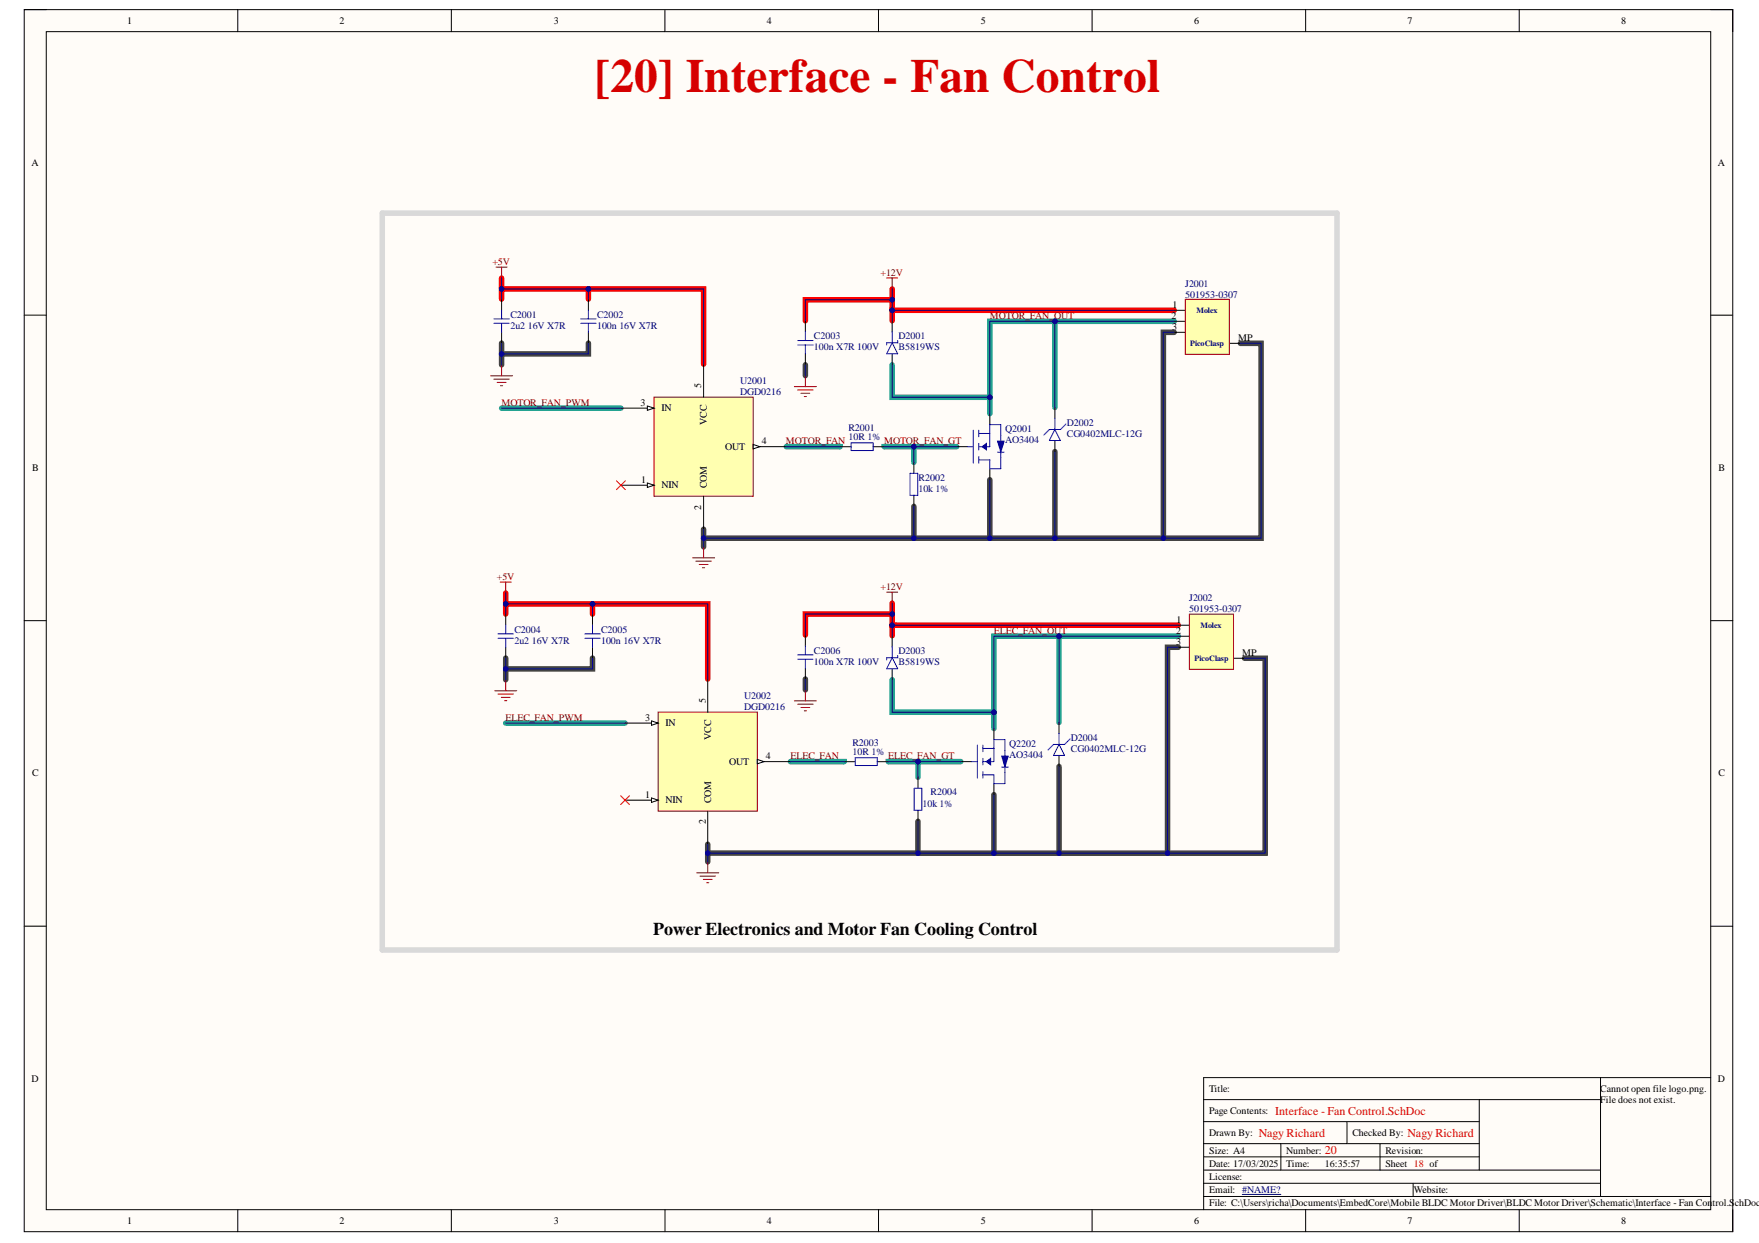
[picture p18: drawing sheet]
<svg xmlns="http://www.w3.org/2000/svg" width="297mm" height="210mm" viewBox="0 0 297 210" stroke-linecap="round" stroke-linejoin="round" font-family="sans-serif">
<defs><g id="words">
<text font-size="8" fill="#d50000" x="100.4" y="15.5">[20] Interface - Fan Control</text>
<text font-size="3" x="110.3" y="157.9">Power Electronics and Motor Fan Cooling Control</text>
<g font-size="2" fill="#d50000">
<text x="212.6" y="191.9">Nagy Richard</text>
<text x="215.3" y="188.2">Interface - Fan Control.SchDoc</text>
<text x="237.7" y="191.9">Nagy Richard</text>
<text x="223.7" y="194.9">20</text>
</g>
<g font-size="1.7">
<text x="21.5" y="4.1">1</text>
<text x="57.3" y="4.1">2</text>
<text x="93.5" y="4.1">3</text>
<text x="129.5" y="4.1">4</text>
<text x="165.6" y="4.1">5</text>
<text x="201.6" y="4.1">6</text>
<text x="237.7" y="4.1">7</text>
<text x="273.8" y="4.1">8</text>
<text x="5.3" y="28">A</text>
<text x="290.1" y="28">A</text>
<text x="197.8" y="53.9">2</text>
<text x="198" y="52">1</text>
<text x="197.9" y="55.8">3</text>
<text x="209.1" y="57.6">MP</text>
<text x="118.4" y="65.6" transform="rotate(-90 118.4 65.6)">5</text>
<text x="108.2" y="68.5">3</text>
<text x="111.7" y="69.4">IN</text>
<text x="119.3" y="71.7" transform="rotate(-90 119.3 71.7)">VCC</text>
<text x="122.5" y="76">OUT</text>
<text x="128.6" y="75">4</text>
<text x="5.4" y="79.6">B</text>
<text x="108.3" y="81.5">1</text>
<text x="111.7" y="82.5">NIN</text>
<text x="119.3" y="82.5" transform="rotate(-90 119.3 82.5)">COM</text>
<text x="290.2" y="79.6">B</text>
<text x="118.4" y="86.1" transform="rotate(-90 118.4 86.1)">2</text>
<text x="198.6" y="107">2</text>
<text x="198.7" y="105.2">1</text>
<text x="198.6" y="108.9">3</text>
<text x="209.8" y="110.8">MP</text>
<text x="119.2" y="118.8" transform="rotate(-90 119.2 118.8)">5</text>
<text x="108.9" y="121.7">3</text>
<text x="112.4" y="122.7">IN</text>
<text x="120.1" y="124.9" transform="rotate(-90 120.1 124.9)">VCC</text>
<text x="5.4" y="131.1">C</text>
<text x="123.1" y="129.2">OUT</text>
<text x="129.3" y="128.2">4</text>
<text x="290.2" y="131.1">C</text>
<text x="108.9" y="134.7">1</text>
<text x="112.4" y="135.7">NIN</text>
<text x="120.1" y="135.7" transform="rotate(-90 120.1 135.7)">COM</text>
<text x="119.2" y="139.2" transform="rotate(-90 119.2 139.2)">2</text>
<text x="5.3" y="182.7">D</text>
<text x="204.2" y="184.3">Title:</text>
<text x="270.2" y="184.3">Cannot open file logo.png.</text>
<text x="290.1" y="182.7">D</text>
<text x="204.2" y="191.8">Drawn By:</text>
<text x="204.2" y="188.1">Page Contents:</text>
<text x="228.4" y="191.8">Checked By:</text>
<text x="270.2" y="186.2">File does not exist.</text>
<text x="204.2" y="194.8">Size: A4</text>
<text x="204.2" y="197">Date: 17/03/2025</text>
<text x="217.2" y="194.8">Number:</text>
<text x="217.2" y="197">Time:</text>
<text x="223.7" y="197">16:35:57</text>
<text x="234" y="194.8">Revision:</text>
<text x="234" y="197">Sheet 18 of</text>
<text x="204.2" y="203.7">File: C:\Users\richa\Documents\EmbedCore\Mobile BLDC Motor Driver\BLDC Motor Driver\Schematic\Interface - Fan Control.SchDoc</text>
<text x="204.2" y="199.2">License:</text>
<text x="204.2" y="201.5">Email: #NAME?</text>
<text x="238.8" y="201.5">Website:</text>
<text x="21.5" y="206.6">1</text>
<text x="57.3" y="206.6">2</text>
<text x="93.5" y="206.6">3</text>
<text x="129.5" y="206.6">4</text>
<text x="165.6" y="206.6">5</text>
<text x="201.6" y="206.6">6</text>
<text x="237.7" y="206.6">7</text>
<text x="273.8" y="206.6">8</text>
</g>
<g font-size="1.7" fill="#800000">
<text x="83.1" y="44.7">+5V</text>
<text x="148.7" y="46.6">+12V</text>
<text x="167.1" y="53.9">MOTOR_FAN_OUT</text>
<text x="84.7" y="68.5">MOTOR_FAN_PWM</text>
<text x="132.7" y="75">MOTOR_FAN</text>
<text x="149.3" y="75">MOTOR_FAN_GT</text>
<text x="83.9" y="97.9">+5V</text>
<text x="148.7" y="99.6">+12V</text>
<text x="167.8" y="107">ELEC_FAN_OUT</text>
<text x="85.3" y="121.7">ELEC_FAN_PWM</text>
<text x="133.5" y="128.2">ELEC_FAN</text>
<text x="150" y="128.2">ELEC_FAN_GT</text>
</g>
<g font-size="1.7" fill="#000080">
<text x="86.2" y="53.6">C2001</text>
<text x="100.8" y="53.6">C2002</text>
<text x="200.1" y="48.4">J2001</text>
<text x="200.1" y="50.3">501953-0307</text>
<text x="86.2" y="55.5">2u2 16V X7R</text>
<text x="100.8" y="55.5">100n 16V X7R</text>
<text x="137.4" y="57.3">C2003</text>
<text x="137.4" y="59.1">100n X7R 100V</text>
<text x="151.7" y="57.3">D2001</text>
<text x="151.7" y="59.1">B5819WS</text>
<text x="125" y="64.9">U2001</text>
<text x="125" y="66.7">DGD0216</text>
<text x="180.2" y="72">D2002</text>
<text x="143.3" y="72.8">R2001</text>
<text x="143.3" y="74.3">10R 1%</text>
<text x="169.8" y="73">Q2001</text>
<text x="169.8" y="74.9">AO3404</text>
<text x="180.2" y="73.8">CG0402MLC-12G</text>
<text x="155.1" y="81.2">R2002</text>
<text x="155.1" y="83">10k 1%</text>
<text x="200.8" y="101.5">J2002</text>
<text x="86.9" y="106.9">C2004</text>
<text x="101.5" y="106.9">C2005</text>
<text x="200.8" y="103.4">501953-0307</text>
<text x="86.9" y="108.7">2u2 16V X7R</text>
<text x="101.5" y="108.7">100n 16V X7R</text>
<text x="137.4" y="110.4">C2006</text>
<text x="137.4" y="112.3">100n X7R 100V</text>
<text x="151.7" y="110.5">D2003</text>
<text x="151.7" y="112.4">B5819WS</text>
<text x="125.7" y="118">U2002</text>
<text x="125.7" y="119.9">DGD0216</text>
<text x="180.8" y="125.1">D2004</text>
<text x="144" y="126">R2003</text>
<text x="144" y="127.5">10R 1%</text>
<text x="170.4" y="126.2">Q2202</text>
<text x="170.4" y="128.1">AO3404</text>
<text x="180.8" y="127">CG0402MLC-12G</text>
<text x="155.8" y="136.3">10k 1%</text>
<text x="157.2" y="134.3">R2004</text>
</g>
<g font-size="1.4" fill="#000080">
<text x="202.1" y="52.8">Molex</text>
<text x="201" y="58.4">PicoClasp</text>
<text x="202.7" y="106">Molex</text>
<text x="201.7" y="111.6">PicoClasp</text>
</g>
</g></defs>
<path d="M4.1 1.6h288.5v206.4h-288.5z" fill-rule="evenodd" fill="#fffcf8"/>
<path d="M4.1 1.6h288.5v206.4h-288.5z" fill="none" stroke="#000" stroke-width=".17"/>
<path d="M7.8 5.3h281.1v199h-281.1z" fill-rule="evenodd" fill="#fffcf8"/>
<g fill="none" stroke="#000" stroke-width=".17">
<path d="M4.1 1.6h3.7M7.8 5.3h281.1v199h-281.1zM40.2 1.6v3.7M76.2 1.6v3.7M112.3 1.6v3.7M148.3 1.6v3.7M184.4 1.6v3.7M220.5 1.6v3.7M256.5 1.6v3.7M288.9 1.6h3.7v3.7M4.1 53.2h3.7M288.9 53.2h3.7"/>
<path d="M4.1 104.8h3.7M288.9 104.8h3.7M4.1 156.4h3.7M288.9 156.4h3.7M203.3 193.1h46.5M203.3 197.6h67M203.3 195.4h46.5M203.3 189.4h46.5M203.3 199.8h67M203.3 185.7h67M216.3 193.1v4.5M227.5 189.4v3.7"/>
<path d="M233 193.1v4.5M238.6 199.8v2.2M249.8 185.7v11.9M270.3 182v20M288.9 182h-85.6v22.3M40.2 204.3v3.7M76.2 204.3v3.7M112.3 204.3v3.7M148.4 204.3v3.7M184.4 204.3v3.7M203.3 202h85.6M220.5 204.3v3.7"/>
<path d="M256.5 204.3v3.7M292.6 204.3v3.7"/>
</g>
<path d="M84.7 50.5v-1.7h34.1v12.7M84.7 47v1.8M99.4 48.8v1.7M150.7 48.8v3.6M150.7 50.6h-14.7v3.6M198.3 52.4h-47.6v1.8M85.4 103.7v-1.7h34.1v12.7M85.4 100.1v1.9M100.1 102v1.7M150.7 101.9v3.7h48.3M150.7 103.7h-14.7v3.5M150.7 105.6v1.8" fill="none" stroke="#f00" stroke-width=".93"/>
<g fill="none" stroke="#434343" stroke-width=".93">
<path d="M84.7 57.9v3.7M99.4 57.9v1.9h-14.7M198.3 56.1h-1.8v34.8M209.5 58h3.5v32.9h-58.7M136 61.6v1.8M178.1 76.2v14.7M118.8 89.4v2.9M154.3 85.5v5.4h-35.5M167.1 81v9.9M85.4 111.1v3.7M100.1 111.1v1.9h-14.7M136 114.7v1.8"/>
<path d="M199 109.3h-1.8v34.8M210.2 111.2h3.5v32.9h-58.7M155 138.7v5.4h-35.5M167.8 134.2v9.9M178.8 129.4v14.7M119.5 142.6v2.9"/>
</g>
<g fill="none" stroke="#24a391" stroke-width=".93">
<path d="M178.1 54.3v14.5M198.3 54.3h-31.1v15.6M84.7 68.9h20.2M132.8 75.4h9.1M150.7 61.6v5.5h16.4M154.3 75.4v2.7M161.6 75.4h-12.3M150.7 114.8v5.5h17.1M178.8 107.4v14.6M199 107.4h-31.2v15.6M85.4 122.1h20.2M133.5 128.6h9.1"/>
<path d="M155 128.6v2.7M162.3 128.6h-12.3"/>
</g>
<path d="M209.8 201.7h6.5" fill="none" stroke="#000080" stroke-width=".17"/>
<path d="M110.4 67.1h16.8v16.7h-16.8z" fill-rule="evenodd" fill="#ffffb0"/>
<path d="M110.4 67.1h16.8v16.7h-16.8z" fill="none" stroke="#800000" stroke-width=".17"/>
<path d="M104.9 81.9h5.5" fill="none" stroke="#000" stroke-width=".17"/>
<path d="M109.3 81.6l1.1 .3-1.1 .4z" fill="#f8fcff"/>
<path d="M104.9 68.9h5.5M109.3 81.6l1.1 .3-1.1 .4zM118.8 83.8v5.6" fill="none" stroke="#000" stroke-width=".17"/>
<path d="M109.3 68.6l1.1 .3-1.1 .4z" fill="#f8fcff"/>
<path d="M109.3 68.6l1.1 .3-1.1 .4zM127.2 75.4h5.6" fill="none" stroke="#000" stroke-width=".17"/>
<path d="M127.2 75.1l1.1 .3-1.1 .4z" fill="#f8fcff"/>
<path d="M84.7 50.5v1.9M84.7 56.1v1.8M99.4 50.5v1.9M99.4 56.1v1.8M118.8 61.5v5.6M127.2 75.1l1.1 .3-1.1 .4zM161.6 75.4h1.8M167.1 69.9v1.8M167.1 79.2v1.8" fill="none" stroke="#000" stroke-width=".17"/>
<path d="M104.1 81.2l1.5 1.5M105.6 81.2l-1.5 1.5" fill="none" stroke="#f00" stroke-width=".17"/>
<path d="M83.8 45.1h1.8M84.7 45.1v1.9M82.8 63.5h3.8M83.4 64h2.6M84 64.6h1.4M84.5 65.1h.4M84.7 61.6v1.9M117 94.2h3.7M117.5 94.8h2.6M118.1 95.3h1.5M118.6 95.9h.4M118.8 92.3v1.9" fill="none" stroke="#800000" stroke-width=".17"/>
<g fill="none" stroke="#00f" stroke-width=".17">
<path d="M83.4 54.6h2.6M83.4 53.9h2.6M84.7 52.4v1.5M84.7 54.6v1.5M98.1 54.6h2.6M98.1 53.9h2.6M99.4 52.4v1.5M99.4 54.6v1.5M163.4 75.4h1M164.4 72.6v5.6M165.3 73.2h1.8v-1.5h1.9v1.9M165.3 75.4h1.8"/>
<path d="M165.3 72.6v1.2M165.3 74.9v1.1M165.3 77.1v1.1M169 77.3v1.9h-1.9v-1.5h-1.8"/>
</g>
<path d="M168.4 74.5h1.2l-.6 1.9z" fill-rule="evenodd" fill="#00f"/>
<path d="M168.4 74.5h1.2l-.6 1.9zM169 73.6v.9M169 76.4v.9" fill="none" stroke="#00f" stroke-width=".17"/>
<path d="M165.8 75.4l.8-.5v1.1z" fill="#00f"/>
<path d="M143.7 74.8h3.7v1.3h-3.7zM153.7 79.9h1.3v3.7h-1.3zM165.8 75.4l.8-.5v1.1zM167.1 73.2v2.2M168.4 76.4h1.2" fill="none" stroke="#00f" stroke-width=".17"/>
<path d="M198.3 52.4h1.9M198.3 54.3h1.9M198.3 56.1h1.9M207.6 58h1.9M141.9 75.4h1.8M147.4 75.4h1.9M154.3 78.1v1.8M154.3 83.6v1.9" fill="none" stroke="#000" stroke-width=".17"/>
<path d="M200.2 50.5h7.4v9.3h-7.4z" fill-rule="evenodd" fill="#ffffb0"/>
<path d="M149.7 46.9h1.9M150.7 46.9v1.9M200.2 50.5h7.4v9.3h-7.4z" fill="none" stroke="#800000" stroke-width=".17"/>
<path d="M150.7 54.2v1.8M150.7 59.7v1.9M178.1 68.8v1.9M178.1 74.4v1.8" fill="none" stroke="#000" stroke-width=".17"/>
<path d="M150.7 57.9l.9 1.8h-1.9zM150.7 56v1.9M151.6 57.5v.4h-1.9v.4M178.1 72.5l1 1.9h-1.9zM178.1 70.7v1.8M180 71.6l-.9 .9h-1.9l-.9 1" fill="none" stroke="#00f" stroke-width=".17"/>
<path d="M111.1 120.3h16.8v16.7h-16.8z" fill-rule="evenodd" fill="#ffffb0"/>
<path d="M111.1 120.3h16.8v16.7h-16.8z" fill="none" stroke="#800000" stroke-width=".17"/>
<path d="M105.6 135.1h5.5" fill="none" stroke="#000" stroke-width=".17"/>
<path d="M110 134.7l1.1 .4-1.1 .4z" fill="#f8fcff"/>
<path d="M105.6 122.1h5.5M110 134.7l1.1 .4-1.1 .4zM119.5 137v5.6" fill="none" stroke="#000" stroke-width=".17"/>
<path d="M110 121.7l1.1 .4-1.1 .4z" fill="#f8fcff"/>
<path d="M110 121.7l1.1 .4-1.1 .4zM127.9 128.6h5.6" fill="none" stroke="#000" stroke-width=".17"/>
<path d="M127.9 128.2l1.1 .4-1.1 .4z" fill="#f8fcff"/>
<path d="M85.4 103.7v1.9M85.4 109.3v1.8M100.1 103.7v1.9M100.1 109.3v1.8M119.5 114.7v5.6M127.9 128.2l1.1 .4-1.1 .4zM162.3 128.6h1.8M167.8 123v1.9M167.8 132.3v1.9" fill="none" stroke="#000" stroke-width=".17"/>
<path d="M104.8 134.4l1.5 1.5M106.3 134.4l-1.5 1.5" fill="none" stroke="#f00" stroke-width=".17"/>
<path d="M84.5 98.3h1.8M85.4 98.3v1.8M83.5 116.6h3.8M84.1 117.2h2.6M84.7 117.8h1.4M85.2 118.3h.4M85.4 114.8v1.8M117.7 147.4h3.7M118.2 147.9h2.6M118.8 148.5h1.5M119.3 149.1h.4M119.5 145.5v1.9" fill="none" stroke="#800000" stroke-width=".17"/>
<g fill="none" stroke="#00f" stroke-width=".17">
<path d="M84.1 107.8h2.6M84.1 107h2.6M85.4 105.6v1.4M85.4 107.8v1.5M98.8 107.8h2.6M98.8 107h2.6M100.1 105.6v1.4M100.1 107.8v1.5M164.1 128.6h.9M165 125.8v5.6M166 126.4h1.8v-1.5h1.9v1.9M166 128.6h1.8"/>
<path d="M166 125.8v1.1M166 128.1v1.1M166 130.3v1.1M169.7 130.5v1.8h-1.9v-1.5h-1.8"/>
</g>
<path d="M169.1 127.7h1.2l-.6 1.8z" fill-rule="evenodd" fill="#00f"/>
<path d="M169.1 127.7h1.2l-.6 1.8zM169.7 126.8v.9M169.7 129.5v1" fill="none" stroke="#00f" stroke-width=".17"/>
<path d="M166.5 128.6l.8-.5v1.1z" fill="#00f"/>
<path d="M144.4 128h3.7v1.3h-3.7zM154.4 133.1h1.3v3.7h-1.3zM166.5 128.6l.8-.5v1.1zM167.8 126.4v2.2M169.1 129.5h1.2" fill="none" stroke="#00f" stroke-width=".17"/>
<path d="M199 105.6h1.8M199 107.4h1.8M199 109.3h1.8M208.3 111.2h1.9M142.6 128.6h1.8M148.1 128.6h1.9M155 131.3v1.8M155 136.8v1.9" fill="none" stroke="#000" stroke-width=".17"/>
<path d="M200.8 103.7h7.5v9.3h-7.5z" fill-rule="evenodd" fill="#ffffb0"/>
<path d="M149.7 100h1.9M150.7 100v1.9M200.8 103.7h7.5v9.3h-7.5z" fill="none" stroke="#800000" stroke-width=".17"/>
<path d="M150.7 107.4v1.8M150.7 112.9v1.9M178.8 122v1.9M178.8 127.6v1.8" fill="none" stroke="#000" stroke-width=".17"/>
<path d="M150.7 111.1l.9 1.8h-1.9zM150.7 109.2v1.9M151.6 110.7v.4h-1.9v.3M178.8 125.7l1 1.9h-1.9zM178.8 123.9v1.8M180.7 124.8l-.9 .9h-1.9l-.9 .9" fill="none" stroke="#00f" stroke-width=".17"/>
<path d="M64.6 36v124.4h161.2v-124.4h-161.2" fill="none" stroke="#d9d9d9" stroke-width=".93"/>
<path d="M99.4 48.8v1.7" fill="none" stroke="#000080" stroke-width=".17"/>
<circle cx="99.4" cy="48.8" r=".37" fill="#000080"/>
<g fill="none" stroke="#000080" stroke-width=".17">
<path d="M99.4 57.9v1.9h-14.7"/>
<circle cx="99.4" cy="48.8" r=".37"/>
</g>
<circle cx="84.7" cy="59.8" r=".37" fill="#000080"/>
<g fill="none" stroke="#000080" stroke-width=".17">
<path d="M84.7 47v1.8"/>
<circle cx="84.7" cy="59.8" r=".37"/>
</g>
<circle cx="84.7" cy="48.8" r=".37" fill="#000080"/>
<g fill="none" stroke="#000080" stroke-width=".17">
<path d="M84.7 68.9h20.2M132.8 75.4h9.1M154.3 75.4v2.7"/>
<circle cx="84.7" cy="48.8" r=".37"/>
</g>
<circle cx="154.3" cy="75.4" r=".37" fill="#000080"/>
<g fill="none" stroke="#000080" stroke-width=".17">
<path d="M154.3 85.5v5.4h-35.5"/>
<circle cx="154.3" cy="75.4" r=".37"/>
</g>
<circle cx="118.8" cy="90.9" r=".37" fill="#000080"/>
<circle cx="118.8" cy="90.9" r=".37" fill="none" stroke="#000080" stroke-width=".17"/>
<circle cx="154.3" cy="90.9" r=".37" fill="#000080"/>
<g fill="none" stroke="#000080" stroke-width=".17">
<path d="M198.3 56.1h-1.8v34.8"/>
<circle cx="154.3" cy="90.9" r=".37"/>
</g>
<circle cx="196.5" cy="90.9" r=".37" fill="#000080"/>
<g fill="none" stroke="#000080" stroke-width=".17">
<path d="M198.3 52.4h-47.6v1.8"/>
<circle cx="196.5" cy="90.9" r=".37"/>
</g>
<circle cx="150.7" cy="52.4" r=".37" fill="#000080"/>
<g fill="none" stroke="#000080" stroke-width=".17">
<path d="M150.7 61.6v5.5h16.4"/>
<circle cx="150.7" cy="52.4" r=".37"/>
</g>
<circle cx="167.1" cy="67.1" r=".37" fill="#000080"/>
<g fill="none" stroke="#000080" stroke-width=".17">
<path d="M150.7 48.8v3.6"/>
<circle cx="167.1" cy="67.1" r=".37"/>
</g>
<circle cx="150.7" cy="50.6" r=".37" fill="#000080"/>
<circle cx="150.7" cy="50.6" r=".37" fill="none" stroke="#000080" stroke-width=".17"/>
<circle cx="150.7" cy="52.4" r=".37" fill="#000080"/>
<g fill="none" stroke="#000080" stroke-width=".17">
<path d="M167.1 81v9.9"/>
<circle cx="150.7" cy="52.4" r=".37"/>
</g>
<circle cx="167.1" cy="90.9" r=".37" fill="#000080"/>
<g fill="none" stroke="#000080" stroke-width=".17">
<path d="M178.1 54.3v14.5"/>
<circle cx="167.1" cy="90.9" r=".37"/>
</g>
<circle cx="178.1" cy="54.3" r=".37" fill="#000080"/>
<g fill="none" stroke="#000080" stroke-width=".17">
<path d="M178.1 76.2v14.7"/>
<circle cx="178.1" cy="54.3" r=".37"/>
</g>
<circle cx="178.1" cy="90.9" r=".37" fill="#000080"/>
<g fill="none" stroke="#000080" stroke-width=".17">
<path d="M100.1 102v1.7"/>
<circle cx="178.1" cy="90.9" r=".37"/>
</g>
<circle cx="100.1" cy="102" r=".37" fill="#000080"/>
<g fill="none" stroke="#000080" stroke-width=".17">
<path d="M100.1 111.1v1.9h-14.7"/>
<circle cx="100.1" cy="102" r=".37"/>
</g>
<circle cx="85.4" cy="113" r=".37" fill="#000080"/>
<g fill="none" stroke="#000080" stroke-width=".17">
<path d="M85.4 100.1v1.9"/>
<circle cx="85.4" cy="113" r=".37"/>
</g>
<circle cx="85.4" cy="102" r=".37" fill="#000080"/>
<g fill="none" stroke="#000080" stroke-width=".17">
<path d="M85.4 122.1h20.2M133.5 128.6h9.1M155 128.6v2.7"/>
<circle cx="85.4" cy="102" r=".37"/>
</g>
<circle cx="155" cy="128.6" r=".37" fill="#000080"/>
<g fill="none" stroke="#000080" stroke-width=".17">
<path d="M155 138.7v5.4h-35.5"/>
<circle cx="155" cy="128.6" r=".37"/>
</g>
<circle cx="119.5" cy="144.1" r=".37" fill="#000080"/>
<circle cx="119.5" cy="144.1" r=".37" fill="none" stroke="#000080" stroke-width=".17"/>
<circle cx="155" cy="144.1" r=".37" fill="#000080"/>
<g fill="none" stroke="#000080" stroke-width=".17">
<path d="M199 109.3h-1.8v34.8"/>
<circle cx="155" cy="144.1" r=".37"/>
</g>
<circle cx="197.2" cy="144.1" r=".37" fill="#000080"/>
<g fill="none" stroke="#000080" stroke-width=".17">
<path d="M150.7 114.8v5.5h17.1"/>
<circle cx="197.2" cy="144.1" r=".37"/>
</g>
<circle cx="167.8" cy="120.3" r=".37" fill="#000080"/>
<g fill="none" stroke="#000080" stroke-width=".17">
<path d="M150.7 101.9v3.7h.7"/>
<circle cx="167.8" cy="120.3" r=".37"/>
</g>
<circle cx="150.7" cy="103.7" r=".37" fill="#000080"/>
<circle cx="150.7" cy="103.7" r=".37" fill="none" stroke="#000080" stroke-width=".17"/>
<circle cx="150.7" cy="105.6" r=".37" fill="#000080"/>
<g fill="none" stroke="#000080" stroke-width=".17">
<path d="M167.8 134.2v9.9"/>
<circle cx="150.7" cy="105.6" r=".37"/>
</g>
<circle cx="167.8" cy="144.1" r=".37" fill="#000080"/>
<g fill="none" stroke="#000080" stroke-width=".17">
<path d="M178.8 107.4v14.6"/>
<circle cx="167.8" cy="144.1" r=".37"/>
</g>
<circle cx="178.8" cy="107.4" r=".37" fill="#000080"/>
<g fill="none" stroke="#000080" stroke-width=".17">
<path d="M178.8 129.4v14.7"/>
<circle cx="178.8" cy="107.4" r=".37"/>
</g>
<circle cx="178.8" cy="144.1" r=".37" fill="#000080"/>
<g fill="none" stroke="#000080" stroke-width=".17">
<path d="M118.8 89.4v2.9"/>
<circle cx="178.8" cy="144.1" r=".37"/>
</g>
<circle cx="118.8" cy="90.9" r=".37" fill="#000080"/>
<g fill="none" stroke="#000080" stroke-width=".17">
<path d="M161.6 75.4h-12.3"/>
<circle cx="118.8" cy="90.9" r=".37"/>
</g>
<circle cx="154.3" cy="75.4" r=".37" fill="#000080"/>
<g fill="none" stroke="#000080" stroke-width=".17">
<path d="M209.5 58h3.5v32.9h-58.7"/>
<circle cx="154.3" cy="75.4" r=".37"/>
</g>
<circle cx="154.3" cy="90.9" r=".37" fill="#000080"/>
<circle cx="154.3" cy="90.9" r=".37" fill="none" stroke="#000080" stroke-width=".17"/>
<circle cx="167.1" cy="90.9" r=".37" fill="#000080"/>
<circle cx="167.1" cy="90.9" r=".37" fill="none" stroke="#000080" stroke-width=".17"/>
<circle cx="178.1" cy="90.9" r=".37" fill="#000080"/>
<circle cx="178.1" cy="90.9" r=".37" fill="none" stroke="#000080" stroke-width=".17"/>
<circle cx="196.5" cy="90.9" r=".37" fill="#000080"/>
<g fill="none" stroke="#000080" stroke-width=".17">
<path d="M198.3 54.3h-31.1v15.6"/>
<circle cx="196.5" cy="90.9" r=".37"/>
</g>
<circle cx="167.1" cy="67.1" r=".37" fill="#000080"/>
<circle cx="167.1" cy="67.1" r=".37" fill="none" stroke="#000080" stroke-width=".17"/>
<circle cx="178.1" cy="54.3" r=".37" fill="#000080"/>
<g fill="none" stroke="#000080" stroke-width=".17">
<path d="M84.7 57.9v3.7"/>
<circle cx="178.1" cy="54.3" r=".37"/>
</g>
<circle cx="84.7" cy="59.8" r=".37" fill="#000080"/>
<g fill="none" stroke="#000080" stroke-width=".17">
<path d="M84.7 50.5v-1.7h34.1v12.7"/>
<circle cx="84.7" cy="59.8" r=".37"/>
</g>
<circle cx="99.4" cy="48.8" r=".37" fill="#000080"/>
<circle cx="99.4" cy="48.8" r=".37" fill="none" stroke="#000080" stroke-width=".17"/>
<circle cx="84.7" cy="48.8" r=".37" fill="#000080"/>
<g fill="none" stroke="#000080" stroke-width=".17">
<path d="M119.5 142.6v2.9"/>
<circle cx="84.7" cy="48.8" r=".37"/>
</g>
<circle cx="119.5" cy="144.1" r=".37" fill="#000080"/>
<g fill="none" stroke="#000080" stroke-width=".17">
<path d="M162.3 128.6h-12.3"/>
<circle cx="119.5" cy="144.1" r=".37"/>
</g>
<circle cx="155" cy="128.6" r=".37" fill="#000080"/>
<g fill="none" stroke="#000080" stroke-width=".17">
<path d="M210.2 111.2h3.5v32.9h-58.7"/>
<circle cx="155" cy="128.6" r=".37"/>
</g>
<circle cx="155" cy="144.1" r=".37" fill="#000080"/>
<circle cx="155" cy="144.1" r=".37" fill="none" stroke="#000080" stroke-width=".17"/>
<circle cx="167.8" cy="144.1" r=".37" fill="#000080"/>
<circle cx="167.8" cy="144.1" r=".37" fill="none" stroke="#000080" stroke-width=".17"/>
<circle cx="178.8" cy="144.1" r=".37" fill="#000080"/>
<circle cx="178.8" cy="144.1" r=".37" fill="none" stroke="#000080" stroke-width=".17"/>
<circle cx="197.2" cy="144.1" r=".37" fill="#000080"/>
<g fill="none" stroke="#000080" stroke-width=".17">
<path d="M199 107.4h-31.2v15.6"/>
<circle cx="197.2" cy="144.1" r=".37"/>
</g>
<circle cx="167.8" cy="120.3" r=".37" fill="#000080"/>
<circle cx="167.8" cy="120.3" r=".37" fill="none" stroke="#000080" stroke-width=".17"/>
<circle cx="178.8" cy="107.4" r=".37" fill="#000080"/>
<g fill="none" stroke="#000080" stroke-width=".17">
<path d="M85.4 111.1v3.7"/>
<circle cx="178.8" cy="107.4" r=".37"/>
</g>
<circle cx="85.4" cy="113" r=".37" fill="#000080"/>
<g fill="none" stroke="#000080" stroke-width=".17">
<path d="M85.4 103.7v-1.7h34.1v12.7"/>
<circle cx="85.4" cy="113" r=".37"/>
</g>
<circle cx="100.1" cy="102" r=".37" fill="#000080"/>
<circle cx="100.1" cy="102" r=".37" fill="none" stroke="#000080" stroke-width=".17"/>
<circle cx="85.4" cy="102" r=".37" fill="#000080"/>
<g fill="none" stroke="#000080" stroke-width=".17">
<path d="M150.7 50.6h-14.7v3.6"/>
<circle cx="85.4" cy="102" r=".37"/>
</g>
<path d="M136 54.2v1.8M136 59.7v1.9" fill="none" stroke="#000" stroke-width=".17"/>
<path d="M134.7 58.3h2.6M134.7 57.5h2.6M136 56v1.5M136 58.3v1.4" fill="none" stroke="#00f" stroke-width=".17"/>
<circle cx="150.7" cy="50.6" r=".37" fill="#000080"/>
<g fill="none" stroke="#000080" stroke-width=".17">
<path d="M136 61.6v1.8M150.7 105.6v1.8M151.4 105.6h47.6"/>
<circle cx="150.7" cy="50.6" r=".37"/>
</g>
<path d="M134.1 65.3h3.8M134.7 65.8h2.6M135.3 66.4h1.4M135.8 67h.4M136 63.4v1.9" fill="none" stroke="#800000" stroke-width=".17"/>
<circle cx="150.7" cy="105.6" r=".37" fill="#000080"/>
<g fill="none" stroke="#000080" stroke-width=".17">
<path d="M150.7 103.7h-14.7v3.5"/>
<circle cx="150.7" cy="105.6" r=".37"/>
</g>
<path d="M136 107.2v1.9M136 112.8v1.9" fill="none" stroke="#000" stroke-width=".17"/>
<path d="M134.7 111.3h2.6M134.7 110.6h2.6M136 109.1v1.5M136 111.3v1.5" fill="none" stroke="#00f" stroke-width=".17"/>
<circle cx="150.7" cy="103.7" r=".37" fill="#000080"/>
<g fill="none" stroke="#000080" stroke-width=".17">
<path d="M136 114.7v1.8"/>
<circle cx="150.7" cy="103.7" r=".37"/>
</g>
<path d="M134.1 118.4h3.8M134.7 118.9h2.6M135.3 119.5h1.4M136 116.5v1.9M135.8 120h.4" fill="none" stroke="#800000" stroke-width=".17"/>
<use href="#words"/>
</svg>
